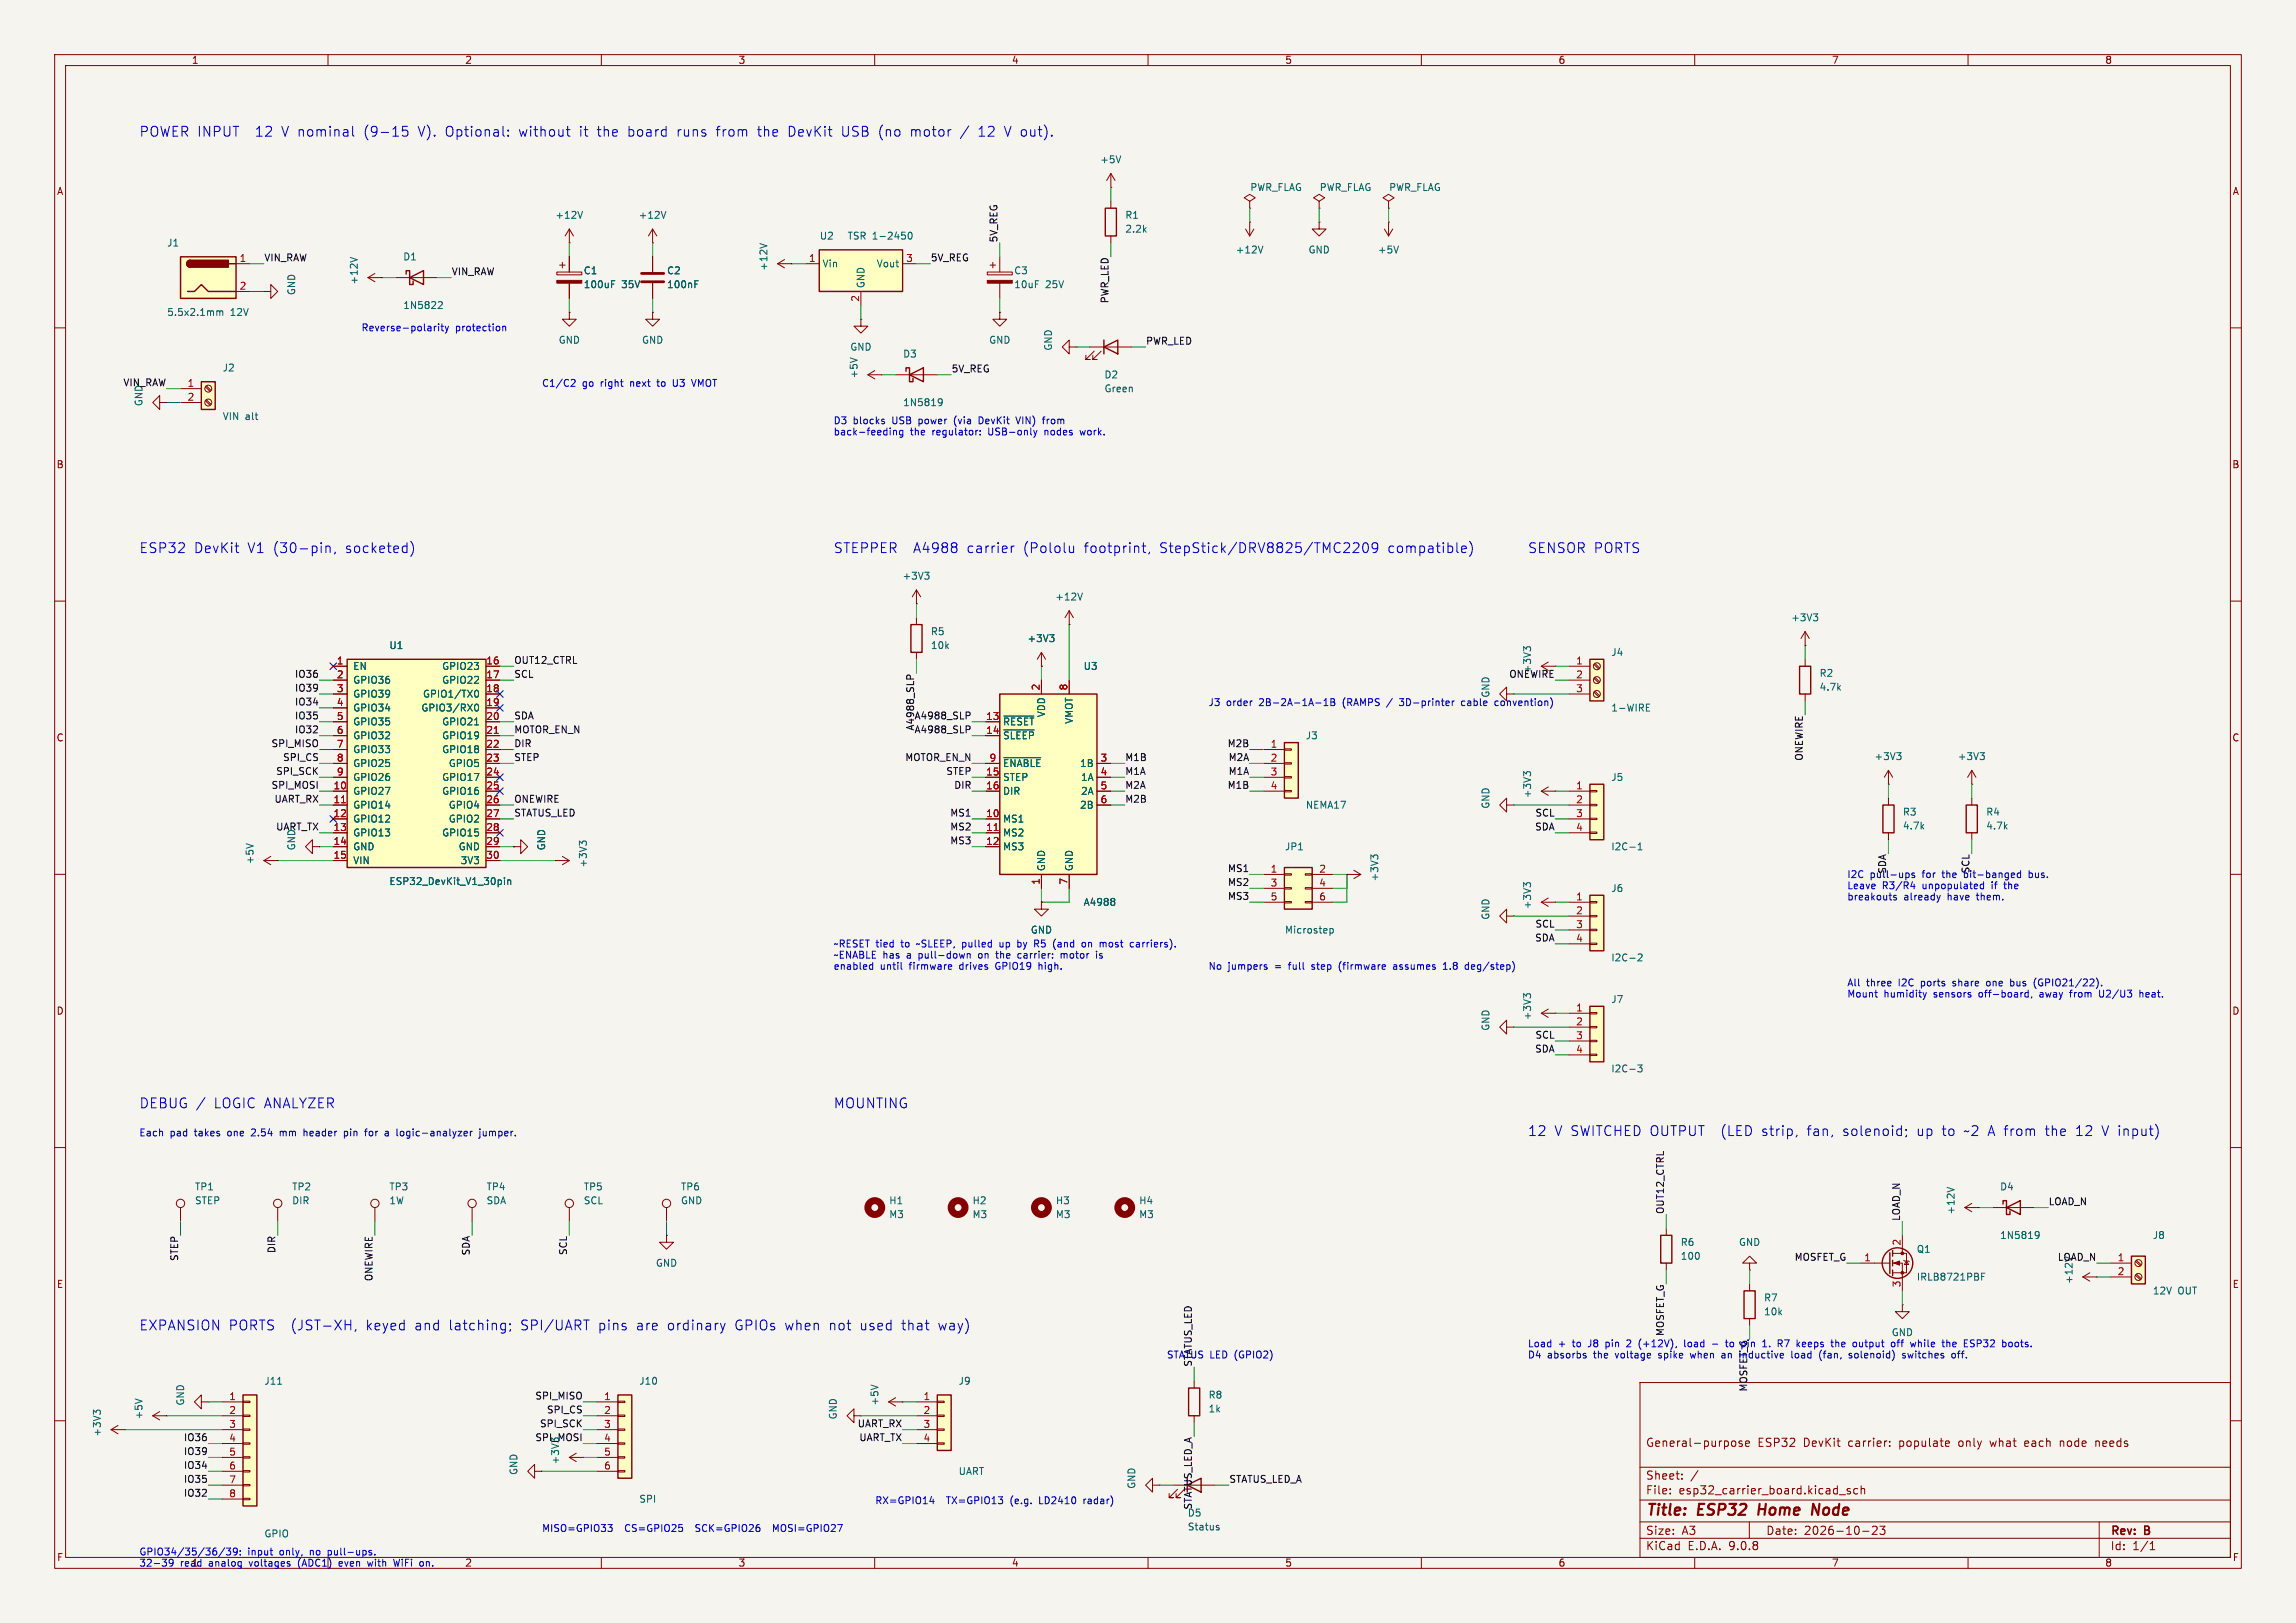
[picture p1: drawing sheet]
<svg xmlns="http://www.w3.org/2000/svg" width="420mm" height="297mm" viewBox="0 0 420 297" stroke-linecap="round" stroke-linejoin="round" font-family="sans-serif">
<defs><g id="words">
<g font-size="2.8" fill="#840000">
<text x="301" y="277.9">Title:</text>
<text x="310.6" y="277.9">ESP32</text>
<text x="322.5" y="277.9">Home</text>
<text x="333.1" y="277.9">Node</text>
</g>
<g font-size="2.5" fill="#0000c2">
<text x="25.4" y="25.2">POWER INPUT</text>
<text x="46.8" y="25.2">12</text>
<text x="51.7" y="25.2">V nominal</text>
<text x="66.9" y="25.2">(9-15</text>
<text x="76.9" y="25.2">V).</text>
<text x="82" y="25.2">Optional:</text>
<text x="95.5" y="25.2">without</text>
<text x="106.7" y="25.2">it</text>
<text x="110" y="25.2">the</text>
<text x="115.7" y="25.2">board</text>
<text x="124.8" y="25.2">runs</text>
<text x="132.1" y="25.2">from</text>
<text x="139.7" y="25.2">the</text>
<text x="145.4" y="25.2">DevKit</text>
<text x="155.3" y="25.2">USB (no</text>
<text x="168.1" y="25.2">motor</text>
<text x="180.7" y="25.2">12</text>
<text x="185.6" y="25.2">V out).</text>
<text x="25.4" y="101.4">ESP32</text>
<text x="35.4" y="101.4">DevKit</text>
<text x="45.3" y="101.4">V1 (30-pin,</text>
<text x="63.3" y="101.4">socketed)</text>
<text x="152.4" y="101.4">STEPPER</text>
<text x="167.1" y="101.4">A4988</text>
<text x="176.9" y="101.4">carrier</text>
<text x="187.3" y="101.4">(Pololu</text>
<text x="198.6" y="101.4">footprint,</text>
<text x="212.5" y="101.4">StepStick/DRV8825/TMC2209</text>
<text x="254.3" y="101.4">compatible)</text>
<text x="279.4" y="101.4">SENSOR PORTS</text>
<text x="25.4" y="202.9">DEBUG /</text>
<text x="39.1" y="202.9">LOGIC ANALYZER</text>
<text x="152.4" y="202.9">MOUNTING</text>
<text x="279.4" y="208">12</text>
<text x="284.3" y="208">V SWITCHED OUTPUT</text>
<text x="315" y="208">(LED</text>
<text x="322.6" y="208">strip,</text>
<text x="331" y="208">fan,</text>
<text x="337.6" y="208">solenoid;</text>
<text x="351.2" y="208">up</text>
<text x="356" y="208">to</text>
<text x="360.1" y="208">~2 A from</text>
<text x="375.2" y="208">the</text>
<text x="380.9" y="208">12</text>
<text x="385.8" y="208">V input)</text>
<text x="25.4" y="243.6">EXPANSION PORTS</text>
<text x="53.3" y="243.6">(JST-XH,</text>
<text x="67.1" y="243.6">keyed</text>
<text x="76.1" y="243.6">and</text>
<text x="82.5" y="243.6">latching;</text>
<text x="95.7" y="243.6">SPI/UART</text>
<text x="110" y="243.6">pins</text>
<text x="117" y="243.6">are</text>
<text x="122.8" y="243.6">ordinary</text>
<text x="135.2" y="243.6">GPIOs when</text>
<text x="152.7" y="243.6">not</text>
<text x="158.4" y="243.6">used</text>
<text x="166.1" y="243.6">that</text>
<text x="172.9" y="243.6">way)</text>
</g>
<g font-size="2.1" fill="#840000">
<text x="301" y="265">General-purpose</text>
<text x="321.5" y="265">ESP32</text>
<text x="329.9" y="265">DevKit</text>
<text x="338.2" y="265">carrier:</text>
<text x="347.7" y="265">populate</text>
<text x="358.7" y="265">only</text>
<text x="364.6" y="265">what</text>
<text x="371.1" y="265">each</text>
<text x="377.7" y="265">node</text>
<text x="384.3" y="265">needs</text>
<text x="301" y="273.7">File:</text>
<text x="301" y="271">Sheet:</text>
<text x="307.1" y="273.7">esp32_carrier_board.kicad_sch</text>
<text x="301" y="281.1">Size:</text>
<text x="307.6" y="281.1">A3</text>
<text x="323" y="281.1">Date:</text>
<text x="330" y="281.1">2026-10-23</text>
<text x="386" y="281.3">Rev:</text>
<text x="392.4" y="281.3">B</text>
<text x="301" y="283.9">KiCad</text>
<text x="308.7" y="283.9">E.D.A.</text>
<text x="316.3" y="283.9">9.0.8</text>
<text x="386" y="283.9">Id:</text>
<text x="390.1" y="283.9">1/1</text>
</g>
<g font-size="1.8" fill="#840000">
<text x="35" y="11.9">1</text>
<text x="85" y="11.9">2</text>
<text x="135" y="11.9">3</text>
<text x="185" y="11.9">4</text>
<text x="235" y="11.9">5</text>
<text x="285" y="11.9">6</text>
<text x="335" y="11.9">7</text>
<text x="385" y="11.9">8</text>
<text x="10.3" y="35.9">A</text>
<text x="408.3" y="35.9">A</text>
<text x="10.3" y="85.9">B</text>
<text x="408.2" y="85.9">B</text>
<text x="10.3" y="135.9">C</text>
<text x="408.2" y="135.9">C</text>
<text x="10.3" y="185.9">D</text>
<text x="408.2" y="185.9">D</text>
<text x="10.3" y="235.9">E</text>
<text x="408.3" y="235.9">E</text>
<text x="10.3" y="285.9">F</text>
<text x="85" y="286.9">2</text>
<text x="135" y="286.9">3</text>
<text x="185" y="286.9">4</text>
<text x="235" y="286.9">5</text>
<text x="285" y="286.9">6</text>
<text x="335" y="286.9">7</text>
<text x="385" y="286.9">8</text>
<text x="408.3" y="285.9">F</text>
</g>
<g font-size="1.8" fill="#006464">
<text x="201.2" y="30.1">+5V</text>
<text x="228.6" y="35.2">PWR_FLAG</text>
<text x="241.3" y="35.2">PWR_FLAG</text>
<text x="254" y="35.2">PWR_FLAG</text>
<text x="101.5" y="40.2">+12V</text>
<text x="116.7" y="40.2">+12V</text>
<text x="205.7" y="40.2">R1</text>
<text x="30.5" y="45.3">J1</text>
<text x="73.7" y="47.9">D1</text>
<text x="149.9" y="44">U2</text>
<text x="154.9" y="44">TSR 1-2450</text>
<text x="205.7" y="42.8">2.2k</text>
<text x="226" y="46.6">+12V</text>
<text x="239.3" y="46.6">GND</text>
<text x="252" y="46.6">+5V</text>
<text x="65.6" y="52.2" transform="rotate(-90 65.6 52.2)">+12V</text>
<text x="106.7" y="50.4">C1</text>
<text x="106.7" y="52.9">100uF</text>
<text x="113.7" y="52.9">35V</text>
<text x="121.9" y="50.4">C2</text>
<text x="121.9" y="52.9">100nF</text>
<text x="140.6" y="49.6" transform="rotate(-90 140.6 49.6)">+12V</text>
<text x="150.4" y="49.1">Vin</text>
<text x="158.3" y="52.8" transform="rotate(-90 158.3 52.8)">GND</text>
<text x="160.3" y="49.1">Vout</text>
<text x="185.4" y="50.4">C3</text>
<text x="185.4" y="52.9">10uF</text>
<text x="191.3" y="52.9">25V</text>
<text x="30.5" y="58">5.5x2.1mm</text>
<text x="42.1" y="58">12V</text>
<text x="54.2" y="54.1" transform="rotate(-90 54.2 54.1)">GND</text>
<text x="73.7" y="56.7">1N5822</text>
<text x="102.1" y="63.1">GND</text>
<text x="117.3" y="63.1">GND</text>
<text x="155.4" y="64.4">GND</text>
<text x="165.1" y="65.6">D3</text>
<text x="180.8" y="63.1">GND</text>
<text x="192.6" y="64.3" transform="rotate(-90 192.6 64.3)">GND</text>
<text x="40.6" y="68.2">J2</text>
<text x="157.1" y="69.3" transform="rotate(-90 157.1 69.3)">+5V</text>
<text x="201.9" y="69.4">D2</text>
<text x="201.9" y="72">Green</text>
<text x="40.6" y="77.1">VIN</text>
<text x="44.8" y="77.1">alt</text>
<text x="165.1" y="74.5">1N5819</text>
<text x="165" y="106.3">+3V3</text>
<text x="192.9" y="110.1">+12V</text>
<text x="327.6" y="113.9">+3V3</text>
<text x="71.1" y="119">U1</text>
<text x="170.2" y="116.4">R5</text>
<text x="170.2" y="119">10k</text>
<text x="187.9" y="117.7">+3V3</text>
<text x="64.5" y="122.8">EN</text>
<text x="64.5" y="125.3">GPIO36</text>
<text x="80.8" y="122.8">GPIO23</text>
<text x="80.8" y="125.3">GPIO22</text>
<text x="198.1" y="122.8">U3</text>
<text x="294.6" y="120.2">J4</text>
<text x="332.7" y="124.1">R2</text>
<text x="64.5" y="127.9">GPIO39</text>
<text x="64.5" y="130.4">GPIO34</text>
<text x="77" y="130.4">GPIO3/RX0</text>
<text x="77.3" y="127.9">GPIO1/TX0</text>
<text x="191.4" y="131.3" transform="rotate(-90 191.4 131.3)">VDD</text>
<text x="294.6" y="130.4">1-WIRE</text>
<text x="332.7" y="126.6">4.7k</text>
<text x="64.5" y="132.9">GPIO35</text>
<text x="64.5" y="135.5">GPIO32</text>
<text x="80.8" y="132.9">GPIO21</text>
<text x="80.8" y="135.5">GPIO19</text>
<text x="183.4" y="132.9">~{RESET}</text>
<text x="183.4" y="135.5">~{SLEEP}</text>
<text x="196.4" y="132.5" transform="rotate(-90 196.4 132.5)">VMOT</text>
<text x="238.8" y="135.5">J3</text>
<text x="64.5" y="138">GPIO33</text>
<text x="64.5" y="140.6">GPIO25</text>
<text x="64.5" y="143.1">GPIO26</text>
<text x="80.8" y="138">GPIO18</text>
<text x="80.8" y="143.1">GPIO17</text>
<text x="82" y="140.6">GPIO5</text>
<text x="183.4" y="140.6">~{ENABLE}</text>
<text x="183.4" y="143.1">STEP</text>
<text x="197.5" y="140.6">1B</text>
<text x="197.7" y="143.1">1A</text>
<text x="294.6" y="143.1">J5</text>
<text x="342.8" y="139.3">+3V3</text>
<text x="358" y="139.3">+3V3</text>
<text x="64.5" y="145.6">GPIO27</text>
<text x="64.5" y="148.2">GPIO14</text>
<text x="80.8" y="145.6">GPIO16</text>
<text x="82" y="148.2">GPIO4</text>
<text x="183.4" y="145.6">DIR</text>
<text x="197.5" y="148.2">2B</text>
<text x="197.7" y="145.6">2A</text>
<text x="238.8" y="148.2">NEMA17</text>
<text x="272.6" y="148.1" transform="rotate(-90 272.6 148.1)">GND</text>
<text x="280.3" y="146.2" transform="rotate(-90 280.3 146.2)">+3V3</text>
<text x="348" y="149.5">R3</text>
<text x="363.2" y="149.5">R4</text>
<text x="64.5" y="150.7">GPIO12</text>
<text x="64.5" y="153.3">GPIO13</text>
<text x="64.5" y="155.8">GND</text>
<text x="80.8" y="153.3">GPIO15</text>
<text x="82" y="150.7">GPIO2</text>
<text x="83.8" y="155.8">GND</text>
<text x="99.9" y="155.7" transform="rotate(-90 99.9 155.7)">GND</text>
<text x="183.4" y="150.7">MS1</text>
<text x="183.4" y="153.3">MS2</text>
<text x="183.4" y="155.8">MS3</text>
<text x="235" y="155.8">JP1</text>
<text x="294.6" y="155.8">I2C-1</text>
<text x="348" y="152">4.7k</text>
<text x="363.2" y="152">4.7k</text>
<text x="46.6" y="158.2" transform="rotate(-90 46.6 158.2)">+5V</text>
<text x="64.5" y="158.3">VIN</text>
<text x="84.2" y="158.3">3V3</text>
<text x="107.5" y="158.9" transform="rotate(-90 107.5 158.9)">+3V3</text>
<text x="191.4" y="159.5" transform="rotate(-90 191.4 159.5)">GND</text>
<text x="196.4" y="159.5" transform="rotate(-90 196.4 159.5)">GND</text>
<text x="252.3" y="161.4" transform="rotate(-90 252.3 161.4)">+3V3</text>
<text x="71.1" y="162.2">ESP32_DevKit_V1_30pin</text>
<text x="198.1" y="166">A4988</text>
<text x="280.3" y="166.5" transform="rotate(-90 280.3 166.5)">+3V3</text>
<text x="294.6" y="163.4">J6</text>
<text x="188.5" y="171">GND</text>
<text x="235" y="171">Microstep</text>
<text x="272.6" y="168.4" transform="rotate(-90 272.6 168.4)">GND</text>
<text x="294.6" y="176.1">I2C-2</text>
<text x="294.6" y="183.7">J7</text>
<text x="272.6" y="188.7" transform="rotate(-90 272.6 188.7)">GND</text>
<text x="280.3" y="186.8" transform="rotate(-90 280.3 186.8)">+3V3</text>
<text x="294.6" y="196.4">I2C-3</text>
<text x="35.6" y="218">TP1</text>
<text x="35.6" y="220.6">STEP</text>
<text x="53.3" y="218">TP2</text>
<text x="53.3" y="220.6">DIR</text>
<text x="71.1" y="218">TP3</text>
<text x="71.1" y="220.6">1W</text>
<text x="88.9" y="218">TP4</text>
<text x="88.9" y="220.6">SDA</text>
<text x="106.7" y="218">TP5</text>
<text x="106.7" y="220.6">SCL</text>
<text x="124.5" y="218">TP6</text>
<text x="124.5" y="220.6">GND</text>
<text x="162.6" y="220.6">H1</text>
<text x="177.8" y="220.6">H2</text>
<text x="193" y="220.6">H3</text>
<text x="208.3" y="220.6">H4</text>
<text x="365.8" y="218">D4</text>
<text x="162.6" y="223.1">M3</text>
<text x="177.8" y="223.1">M3</text>
<text x="193" y="223.1">M3</text>
<text x="208.3" y="223.1">M3</text>
<text x="357.7" y="222.4" transform="rotate(-90 357.7 222.4)">+12V</text>
<text x="365.8" y="226.9">1N5819</text>
<text x="393.7" y="226.9">J8</text>
<text x="119.9" y="232">GND</text>
<text x="307.3" y="228.2">R6</text>
<text x="307.3" y="230.7">100</text>
<text x="318" y="228.2">GND</text>
<text x="350.5" y="229.5">Q1</text>
<text x="322.6" y="238.4">R7</text>
<text x="350.5" y="234.5">IRLB8721PBF</text>
<text x="393.7" y="237.1">12V</text>
<text x="398.4" y="237.1">OUT</text>
<text x="322.6" y="240.9">10k</text>
<text x="33.9" y="257.3" transform="rotate(-90 33.9 257.3)">GND</text>
<text x="48.3" y="253.6">J11</text>
<text x="116.8" y="253.6">J10</text>
<text x="160.9" y="257.3" transform="rotate(-90 160.9 257.3)">+5V</text>
<text x="175.3" y="253.6">J9</text>
<text x="221" y="256.1">R8</text>
<text x="18.6" y="263" transform="rotate(-90 18.6 263)">+3V3</text>
<text x="26.3" y="259.8" transform="rotate(-90 26.3 259.8)">+5V</text>
<text x="153.3" y="259.8" transform="rotate(-90 153.3 259.8)">GND</text>
<text x="221" y="258.7">1k</text>
<text x="94.8" y="270" transform="rotate(-90 94.8 270)">GND</text>
<text x="116.8" y="275.2">SPI</text>
<text x="175.3" y="270.1">UART</text>
<text x="207.9" y="272.5" transform="rotate(-90 207.9 272.5)">GND</text>
<text x="48.3" y="281.5">GPIO</text>
<text x="217.2" y="280.3">Status</text>
</g>
<g font-size="1.8" fill="#0f0f0f">
<text x="48.3" y="47.9">VIN_RAW</text>
<text x="170.2" y="47.9">5V_REG</text>
<text x="182.5" y="44.4" transform="rotate(-90 182.5 44.4)">5V_REG</text>
<text x="82.5" y="50.5">VIN_RAW</text>
<text x="202.9" y="55.6" transform="rotate(-90 202.9 55.6)">PWR_LED</text>
<text x="209.5" y="63.2">PWR_LED</text>
<text x="22.5" y="70.8">VIN_RAW</text>
<text x="174" y="68.2">5V_REG</text>
<text x="26.3" y="74.4" transform="rotate(-90 26.3 74.4)">GND</text>
<text x="53.9" y="124.1">IO36</text>
<text x="94" y="121.6">OUT12_CTRL</text>
<text x="94" y="124.1">SCL</text>
<text x="276" y="124.1">ONEWIRE</text>
<text x="280.3" y="123.3" transform="rotate(-90 280.3 123.3)">+3V3</text>
<text x="53.9" y="131.7">IO35</text>
<text x="53.9" y="129.2">IO34</text>
<text x="53.9" y="126.7">IO39</text>
<text x="94" y="131.7">SDA</text>
<text x="167.2" y="131.7">A4988_SLP</text>
<text x="49.6" y="136.8">SPI_MISO</text>
<text x="53.9" y="134.3">IO32</text>
<text x="94" y="134.3">MOTOR_EN_N</text>
<text x="94" y="136.8">DIR</text>
<text x="167.2" y="134.3">A4988_SLP</text>
<text x="167.3" y="133.8" transform="rotate(-90 167.3 133.8)">A4988_SLP</text>
<text x="224.5" y="136.8">M2B</text>
<text x="50.4" y="141.9">SPI_SCK</text>
<text x="51.7" y="139.4">SPI_CS</text>
<text x="94" y="139.4">STEP</text>
<text x="165.5" y="139.4">MOTOR_EN_N</text>
<text x="173" y="141.9">STEP</text>
<text x="205.7" y="141.9">M1A</text>
<text x="205.7" y="139.4">M1B</text>
<text x="224.6" y="139.4">M2A</text>
<text x="224.6" y="141.9">M1A</text>
<text x="329.9" y="139.3" transform="rotate(-90 329.9 139.3)">ONEWIRE</text>
<text x="49.6" y="144.4">SPI_MOSI</text>
<text x="50.1" y="147">UART_RX</text>
<text x="94" y="147">ONEWIRE</text>
<text x="94" y="149.5">STATUS_LED</text>
<text x="173.7" y="149.5">MS1</text>
<text x="174.5" y="144.4">DIR</text>
<text x="205.7" y="144.4">M2A</text>
<text x="205.7" y="147">M2B</text>
<text x="224.5" y="144.4">M1B</text>
<text x="280.8" y="149.5">SCL</text>
<text x="50.4" y="152.1">UART_TX</text>
<text x="54.2" y="155.7" transform="rotate(-90 54.2 155.7)">GND</text>
<text x="173.7" y="154.6">MS3</text>
<text x="173.7" y="152.1">MS2</text>
<text x="280.7" y="152.1">SDA</text>
<text x="224.5" y="159.7">MS1</text>
<text x="224.5" y="164.8">MS3</text>
<text x="224.5" y="162.2">MS2</text>
<text x="280.7" y="172.4">SDA</text>
<text x="280.8" y="169.8">SCL</text>
<text x="280.8" y="190.2">SCL</text>
<text x="280.7" y="192.7">SDA</text>
<text x="374.6" y="220.6">LOAD_N</text>
<text x="304.5" y="222.2" transform="rotate(-90 304.5 222.2)">OUT12_CTRL</text>
<text x="347.6" y="223.5" transform="rotate(-90 347.6 223.5)">LOAD_N</text>
<text x="32.7" y="230.9" transform="rotate(-90 32.7 230.9)">STEP</text>
<text x="50.5" y="229.4" transform="rotate(-90 50.5 229.4)">DIR</text>
<text x="86" y="229.8" transform="rotate(-90 86 229.8)">SDA</text>
<text x="103.8" y="229.8" transform="rotate(-90 103.8 229.8)">SCL</text>
<text x="328.2" y="230.8">MOSFET_G</text>
<text x="376.3" y="230.8">LOAD_N</text>
<text x="68.2" y="234.5" transform="rotate(-90 68.2 234.5)">ONEWIRE</text>
<text x="379.3" y="235.1" transform="rotate(-90 379.3 235.1)">+12V</text>
<text x="304.5" y="244.6" transform="rotate(-90 304.5 244.6)">MOSFET_G</text>
<text x="97.8" y="256.2">SPI_MISO</text>
<text x="33.5" y="263.8">IO36</text>
<text x="97.8" y="263.8">SPI_MOSI</text>
<text x="98.7" y="261.3">SPI_SCK</text>
<text x="99.9" y="258.7">SPI_CS</text>
<text x="156.8" y="261.3">UART_RX</text>
<text x="157.1" y="263.8">UART_TX</text>
<text x="33.5" y="266.4">IO39</text>
<text x="33.5" y="268.9">IO34</text>
<text x="102.5" y="268.1" transform="rotate(-90 102.5 268.1)">+3V3</text>
<text x="33.5" y="271.4">IO35</text>
<text x="33.5" y="274">IO32</text>
<text x="224.8" y="271.4">STATUS_LED_A</text>
<text x="217.2" y="277.7">D5</text>
<text x="218.1" y="276.3" transform="rotate(-90 218.1 276.3)">STATUS_LED_A</text>
</g>
<g font-size="1.8" fill="#a90000">
<text x="43.7" y="48">1</text>
<text x="43.7" y="53.1">2</text>
<text x="147.9" y="48">1</text>
<text x="165.7" y="48">3</text>
<text x="157.2" y="55.3" transform="rotate(-90 157.2 55.3)">2</text>
<text x="34.2" y="70.9">1</text>
<text x="34.2" y="73.4">2</text>
<text x="61.5" y="121.7">1</text>
<text x="61.5" y="124.2">2</text>
<text x="88.9" y="121.7">16</text>
<text x="88.9" y="124.2">17</text>
<text x="288.2" y="121.7">1</text>
<text x="288.2" y="124.2">2</text>
<text x="61.5" y="126.7">3</text>
<text x="61.5" y="129.3">4</text>
<text x="61.5" y="131.8">5</text>
<text x="88.9" y="126.7">18</text>
<text x="88.9" y="129.3">19</text>
<text x="88.9" y="131.8">20</text>
<text x="180.3" y="131.8">13</text>
<text x="190.2" y="126.4" transform="rotate(-90 190.2 126.4)">2</text>
<text x="195.3" y="126.4" transform="rotate(-90 195.3 126.4)">8</text>
<text x="288.2" y="126.7">3</text>
<text x="61.5" y="134.4">6</text>
<text x="61.5" y="136.9">7</text>
<text x="88.9" y="134.4">21</text>
<text x="88.9" y="136.9">22</text>
<text x="180.3" y="134.4">14</text>
<text x="232.3" y="136.9">1</text>
<text x="61.5" y="139.4">8</text>
<text x="61.5" y="142">9</text>
<text x="88.9" y="139.4">23</text>
<text x="88.9" y="142">24</text>
<text x="180.3" y="142">15</text>
<text x="180.9" y="139.4">9</text>
<text x="201.2" y="139.4">3</text>
<text x="201.2" y="142">4</text>
<text x="232.3" y="139.4">2</text>
<text x="232.3" y="142">3</text>
<text x="60.9" y="144.5">10</text>
<text x="60.9" y="147.1">11</text>
<text x="60.9" y="149.6">12</text>
<text x="88.9" y="144.5">25</text>
<text x="88.9" y="147.1">26</text>
<text x="88.9" y="149.6">27</text>
<text x="180.3" y="144.5">16</text>
<text x="180.3" y="149.6">10</text>
<text x="201.2" y="144.5">5</text>
<text x="201.2" y="147.1">6</text>
<text x="232.3" y="144.5">4</text>
<text x="288.2" y="144.5">1</text>
<text x="288.2" y="147.1">2</text>
<text x="288.2" y="149.6">3</text>
<text x="60.9" y="152.1">13</text>
<text x="60.9" y="154.7">14</text>
<text x="88.9" y="152.1">28</text>
<text x="88.9" y="154.7">29</text>
<text x="180.3" y="152.1">11</text>
<text x="180.3" y="154.7">12</text>
<text x="288.2" y="152.1">4</text>
<text x="60.9" y="157.2">15</text>
<text x="88.9" y="157.2">30</text>
<text x="190.2" y="162" transform="rotate(-90 190.2 162)">1</text>
<text x="195.3" y="162" transform="rotate(-90 195.3 162)">7</text>
<text x="232.3" y="159.8">1</text>
<text x="241.2" y="159.8">2</text>
<text x="232.3" y="162.3">3</text>
<text x="232.3" y="164.8">5</text>
<text x="241.2" y="162.3">4</text>
<text x="241.2" y="164.8">6</text>
<text x="288.2" y="164.8">1</text>
<text x="288.2" y="167.4">2</text>
<text x="288.2" y="169.9">3</text>
<text x="288.2" y="172.5">4</text>
<text x="288.2" y="185.2">1</text>
<text x="288.2" y="187.7">2</text>
<text x="288.2" y="190.2">3</text>
<text x="288.2" y="192.8">4</text>
<text x="340.9" y="230.9">1</text>
<text x="347.7" y="228" transform="rotate(-90 347.7 228)">2</text>
<text x="387.3" y="230.9">1</text>
<text x="387.3" y="233.4">2</text>
<text x="347.7" y="235.7" transform="rotate(-90 347.7 235.7)">3</text>
<text x="41.8" y="256.3">1</text>
<text x="110.4" y="256.3">1</text>
<text x="168.8" y="256.3">1</text>
<text x="41.8" y="258.8">2</text>
<text x="41.8" y="261.4">3</text>
<text x="41.8" y="263.9">4</text>
<text x="110.4" y="258.8">2</text>
<text x="110.4" y="261.4">3</text>
<text x="110.4" y="263.9">4</text>
<text x="168.8" y="258.8">2</text>
<text x="168.8" y="261.4">3</text>
<text x="168.8" y="263.9">4</text>
<text x="41.8" y="266.4">5</text>
<text x="41.8" y="269">6</text>
<text x="110.4" y="266.4">5</text>
<text x="110.4" y="269">6</text>
<text x="41.8" y="271.5">7</text>
<text x="41.8" y="274.1">8</text>
</g>
<g font-size="1.8" fill="#0000c2">
<text x="66" y="60.7">Reverse-polarity</text>
<text x="83.3" y="60.7">protection</text>
<text x="99.1" y="70.9">C1/C2</text>
<text x="106.5" y="70.9">go</text>
<text x="110" y="70.9">right</text>
<text x="115.6" y="70.9">next</text>
<text x="120.7" y="70.9">to</text>
<text x="123.8" y="70.9">U3</text>
<text x="127.5" y="70.9">VMOT</text>
<text x="152.4" y="77.7">D3</text>
<text x="156.1" y="77.7">blocks</text>
<text x="163.3" y="77.7">USB</text>
<text x="168.3" y="77.7">power</text>
<text x="175" y="77.7">(via</text>
<text x="179.7" y="77.7">DevKit</text>
<text x="186.8" y="77.7">VIN)</text>
<text x="191.9" y="77.7">from</text>
<text x="152.4" y="79.8">back-feeding</text>
<text x="166.5" y="79.8">the</text>
<text x="170.6" y="79.8">regulator:</text>
<text x="181.1" y="79.8">USB-only</text>
<text x="191.6" y="79.8">nodes</text>
<text x="198.3" y="79.8">work.</text>
<text x="221" y="129.3">J3</text>
<text x="224.3" y="129.3">order</text>
<text x="230.5" y="129.3">2B-2A-1A-1B</text>
<text x="245.9" y="129.3">(RAMPS</text>
<text x="254.2" y="129.3">/</text>
<text x="256.7" y="129.3">3D-printer</text>
<text x="268.2" y="129.3">cable</text>
<text x="272.6" y="127.8" transform="rotate(-90 272.6 127.8)">GND</text>
<text x="274.5" y="129.3">convention)</text>
<text x="337.8" y="160.8">I2C</text>
<text x="342.1" y="160.8">pull-ups</text>
<text x="345.1" y="160" transform="rotate(-90 345.1 160)">SDA</text>
<text x="351.8" y="160.8">for</text>
<text x="355.6" y="160.8">the</text>
<text x="359.7" y="160.8">bit-banged</text>
<text x="360.3" y="159.9" transform="rotate(-90 360.3 159.9)">SCL</text>
<text x="371.8" y="160.8">bus.</text>
<text x="337.8" y="162.8">Leave</text>
<text x="337.8" y="164.9">breakouts</text>
<text x="344.3" y="162.8">R3/R4</text>
<text x="348.2" y="164.9">already</text>
<text x="351.8" y="162.8">unpopulated</text>
<text x="356.4" y="164.9">have</text>
<text x="361.9" y="164.9">them.</text>
<text x="364.6" y="162.8">if</text>
<text x="367.1" y="162.8">the</text>
<text x="152.4" y="173.5">~RESET tied</text>
<text x="165" y="173.5">to</text>
<text x="168" y="173.5">~SLEEP,</text>
<text x="176.5" y="173.5">pulled</text>
<text x="183.5" y="173.5">up</text>
<text x="187" y="173.5">by</text>
<text x="190.3" y="173.5">R5</text>
<text x="193.9" y="173.5">(and</text>
<text x="199.4" y="173.5">on</text>
<text x="202.9" y="173.5">most</text>
<text x="208.6" y="173.5">carriers).</text>
<text x="152.4" y="175.5">~ENABLE has</text>
<text x="152.4" y="177.6">enabled</text>
<text x="161" y="177.6">until</text>
<text x="166" y="175.5">a</text>
<text x="166.5" y="177.6">firmware</text>
<text x="168.3" y="175.5">pull-down</text>
<text x="175.8" y="177.6">drives</text>
<text x="179.5" y="175.5">on</text>
<text x="182.6" y="177.6">GPIO19</text>
<text x="182.9" y="175.5">the</text>
<text x="187.1" y="175.5">carrier:</text>
<text x="190.7" y="177.6">high.</text>
<text x="195.1" y="175.5">motor</text>
<text x="201.8" y="175.5">is</text>
<text x="221" y="177.6">No</text>
<text x="224.6" y="177.6">jumpers</text>
<text x="233.3" y="177.6">=</text>
<text x="236" y="177.6">full</text>
<text x="240.4" y="177.6">step</text>
<text x="245.6" y="177.6">(firmware</text>
<text x="255.8" y="177.6">assumes</text>
<text x="265.1" y="177.6">1.8</text>
<text x="269.3" y="177.6">deg/step)</text>
<text x="337.8" y="180.6">All</text>
<text x="337.8" y="182.6">Mount</text>
<text x="341.4" y="180.6">three</text>
<text x="344.6" y="182.6">humidity</text>
<text x="347.4" y="180.6">I2C</text>
<text x="351.7" y="180.6">ports</text>
<text x="353.8" y="182.6">sensors</text>
<text x="357.7" y="180.6">share</text>
<text x="362.3" y="182.6">off-board,</text>
<text x="364.1" y="180.6">one</text>
<text x="368.6" y="180.6">bus</text>
<text x="373.1" y="180.6">(GPIO21/22).</text>
<text x="373.6" y="182.6">away</text>
<text x="379.4" y="182.6">from</text>
<text x="384.9" y="182.6">U2/U3</text>
<text x="392.5" y="182.6">heat.</text>
<text x="25.4" y="208">Each</text>
<text x="31.1" y="208">pad</text>
<text x="35.7" y="208">takes</text>
<text x="41.9" y="208">one</text>
<text x="46.5" y="208">2.54</text>
<text x="51.9" y="208">mm</text>
<text x="56.4" y="208">header</text>
<text x="64" y="208">pin</text>
<text x="68.1" y="208">for</text>
<text x="71.9" y="208">a</text>
<text x="74.2" y="208">logic-analyzer</text>
<text x="89.6" y="208">jumper.</text>
<text x="345.9" y="244.7">GND</text>
<text x="213.4" y="248.7">STATUS LED (GPIO2)</text>
<text x="218.1" y="250.2" transform="rotate(-90 218.1 250.2)">STATUS_LED</text>
<text x="279.4" y="246.6">Load</text>
<text x="279.4" y="248.7">D4</text>
<text x="283.1" y="248.7">absorbs</text>
<text x="285" y="246.6">+</text>
<text x="287.8" y="246.6">to</text>
<text x="290.8" y="246.6">J8</text>
<text x="291.7" y="248.7">the</text>
<text x="294.2" y="246.6">pin</text>
<text x="295.8" y="248.7">voltage</text>
<text x="298.3" y="246.6">2</text>
<text x="300.6" y="246.6">(+12V),</text>
<text x="303.9" y="248.7">spike</text>
<text x="309.2" y="246.6">load</text>
<text x="309.9" y="248.7">when</text>
<text x="315.8" y="248.7">an</text>
<text x="317.2" y="246.6">to</text>
<text x="319.3" y="248.7">inductive</text>
<text x="320.3" y="246.6">pin</text>
<text x="324.3" y="246.6">1.</text>
<text x="327.3" y="246.6">R7</text>
<text x="329" y="248.7">load</text>
<text x="331" y="246.6">keeps</text>
<text x="334.3" y="248.7">(fan,</text>
<text x="337.5" y="246.6">the</text>
<text x="339.9" y="248.7">solenoid)</text>
<text x="341.7" y="246.6">output</text>
<text x="348.9" y="246.6">off</text>
<text x="349.9" y="248.7">switches</text>
<text x="352.6" y="246.6">while</text>
<text x="358.7" y="246.6">the</text>
<text x="359.1" y="248.7">off.</text>
<text x="362.8" y="246.6">ESP32</text>
<text x="370" y="246.6">boots.</text>
<text x="319.7" y="254.7" transform="rotate(-90 319.7 254.7)">MOSFET_G</text>
<text x="160" y="275.3">RX=GPIO14</text>
<text x="173.3" y="275.3">TX=GPIO13</text>
<text x="185.1" y="275.3">(e.g.</text>
<text x="190.6" y="275.3">LD2410</text>
<text x="198.9" y="275.3">radar)</text>
<text x="99.1" y="280.4">MISO=GPIO33</text>
<text x="114.5" y="280.4">CS=GPIO25</text>
<text x="127.8" y="280.4">SCK=GPIO26</text>
<text x="142.3" y="280.4">MOSI=GPIO27</text>
<text x="25.4" y="284.7">GPIO34/35/36/39:</text>
<text x="25.4" y="286.8">32-39</text>
<text x="33" y="286.8">read</text>
<text x="35" y="286.9">1</text>
<text x="38.3" y="286.8">analog</text>
<text x="45.3" y="284.7">input</text>
<text x="45.9" y="286.8">voltages</text>
<text x="51.3" y="284.7">only,</text>
<text x="55" y="286.8">(ADC1)</text>
<text x="57" y="284.7">no</text>
<text x="60.4" y="284.7">pull-ups.</text>
<text x="62.7" y="286.8">even</text>
<text x="68.2" y="286.8">with</text>
<text x="73.1" y="286.8">WiFi</text>
<text x="78.1" y="286.8">on.</text>
</g>
</g></defs>
<path d="M0 0h420v297h-420z" fill="#f5f4ef" stroke="#f5f4ef" stroke-width=".18"/>
<g fill="none" stroke="#840000" stroke-width=".18">
<path d="M10 10h400v277h-400zM12 12h396v273h-396zM60 10v2M110 10v2M160 10v2M210 10v2M260 10v2M310 10v2M360 10v2M10 60h2M408 60h2M10 110h2"/>
<path d="M408 110h2M10 160h2M57.1 154.9v-1.2l-1.2 1.2 1.2 1.3v-1.3h1.3M58.4 154.9h.1M408 160h2M10 210h2M408 210h2M320 234.9v1.3M300 253h108v32h-108zM320 241.3v1.3M10 260h2M97.8 269.2v-1.2l-1.3 1.2 1.3 1.3v-1.3h1.3"/>
<path d="M99.1 269.2h.1M300 278.5h108M300 274.5h108M300 268.5h108M305.5 273.2v.2M305.5 272.5v.1M307.7 270.5v.2M307.7 269.8v.1M310.6 269.1l-1.3 1.9M317.2 263.7l.3 .3v.4l-.3 .3M318.7 263.8l-.4-.1-.2 .2 .1 .2 .5 .2v.3h-.6M319.3 264.2l.7-.2-.1-.2-.4-.1-.2 .2 .1 .7h.5"/>
<path d="M320 278.5v3M336.4 273.5h1.2M338.4 272.5l-.3-.1-.2 .2v.2l.5 .2v.3h-.5M339.8 272.5l-.4-.1-.3 .3v.4l.1 .2h.6M340.4 272.5l.3-.1 .3 .1 .1 .9M340.4 271.9v1.5M342.5 279.4l.6-.1 .2 .1 .1 .3-1 1.1h1M343.9 279.3h.9l-.5 .6 .4 .1v.6l-.2 .2h-.4l-.2-.2M345.7 264.5v.2M345.7 263.8v.1M356.1 263.7l.4 .1 .1 .2-.7 .2M356.5 264.6l-.4 .1"/>
<path d="M370.4 263.8v.8M371.1 264l-.7 .2M376.9 263.7v1M377.1 263.7l-.2 .1M383.4 263.7v1M383.8 263.7l-.4 .1M384 278.5v6.5M408 260h2M110 285v2M160 285v2M210 285v2M260 285v2"/>
<path d="M300 281.5h108M310 285v2M340.7 280.2h1.2M360 285v2M393.3 283.6h.9M393.3 282.5l.4-.4v1.5"/>
</g>
<path d="M321.9 275.2l-.3 2M331.4 277.2l.3-2 .9 2" fill="none" stroke="#840000" stroke-width=".4"/>
<path d="M319 236.2h2.1v5.1h-2.1z" fill="none" stroke="#840000" stroke-width=".25"/>
<path d="M389.9 229.9h2.5v5h-2.5z" fill="#ffffc2"/>
<path d="M303.8 226.1h2v5h-2zM389.9 229.9h2.5v5h-2.5z" fill="none" stroke="#840000" stroke-width=".25"/>
<g fill="none" stroke="#840000" stroke-width=".18">
<path d="M304.8 224.8v1.3M304.8 231.1v1.3M381 233.7h2.5M381 233.7l1.3 .7M382.3 232.9l-1.3 .8M383.5 233.7h.1M386.1 231.1h3.8M386.1 233.7h3.8M390.6 230.8l.9 .8M390.6 233.3l.9 .9M390.8 230.6l.9 .9M390.8 233.2l.9 .8"/>
<circle cx="391.2" cy="231.1" r=".63"/>
<circle cx="391.2" cy="233.7" r=".63"/>
</g>
<path d="M290.8 184.2h2.6v10.1h-2.6z" fill="#ffffc2"/>
<path d="M290.8 184.2h2.6v10.1h-2.6z" fill="none" stroke="#840000" stroke-width=".25"/>
<path d="M287 185.4h3.8M287 188h3.8M287 190.5h3.8M287 193h3.8M290.8 185.3h1.3v.2h-1.3zM290.8 187.8h1.3v.3h-1.3zM290.8 190.4h1.3v.2h-1.3zM290.8 192.9h1.3v.3h-1.3z" fill="none" stroke="#840000" stroke-width=".18"/>
<path d="M299.6 194.9h.8l-.4 .5 .3 .1v.5l-.2 .2-.5-.2" fill="none" stroke="#006464" stroke-width=".18"/>
<path d="M290.8 163.8h2.6v10.2h-2.6z" fill="#ffffc2"/>
<g fill="none" stroke="#840000" stroke-width=".25">
<path d="M165.7 67.9v-.6h.7v2.6h.6v-.7M166.4 68.6l2.5-1.3v2.6zM201.9 63.5l2.6-1.3v2.6zM201.9 62.2v2.6M344.4 147.3h2.1v5.1h-2.1zM359.7 147.3h2v5.1h-2zM290.8 163.8h2.6v10.2h-2.6zM345.7 229.2v3.8M346.2 228.9v1M346.2 230.6v1M346.2 232.4v1M366.4 220.3v-.6h.6v2.5h.7v-.6"/>
<path d="M367 221l2.6-1.3v2.5z"/>
<circle cx="347.1" cy="231.1" r="2.79"/>
</g>
<g fill="none" stroke="#840000" stroke-width=".18">
<path d="M241.3 36.8l1-.6-1-.6-1 .6 1 .6v1.3M241.3 38.1h.1M254 36.8l1-.6-1-.6-1 .6 1 .6v1.3M254 38.1h.1M157.5 58.4v1.3h1.2l-1.2 1.3-1.3-1.3h1.3M157.5 58.4h.1M180.6 49.8h4.6v.5h-4.6zM181.1 48.5h1M181.6 48v1M182.9 57.2v1.2h1.2l-1.2 1.3-1.3-1.3h1.3M182.9 57.2h.1M182.9 47v2.8"/>
<path d="M182.9 51.8v2.8M241.3 40.6v1.3h1.3l-1.3 1.3-1.3-1.3h1.3M241.3 40.6h.1M253.2 41.9l.8 1.3M254 40.6h.1M254 40.6v2.6M254.8 41.9l-.8 1.3M158.7 68.6l1.3 .7M158.7 68.6h2.6M160 67.8l-1.3 .8M161.3 68.6h.1M163.8 68.6h7.6"/>
<path d="M195.6 63.5v-1.3l-1.3 1.3 1.3 1.3v-1.3h1.2M196.8 63.5h.1M199.4 63.5h7.6M200.2 64.3l-1.6 1.5h.8h-.8v-.8M201.4 64.3l-1.5 1.5h.8h-.8v-.8M345.4 143.5h.1M345.4 141l-.7 1.2M345.4 141l.8 1.2M345.4 141v2.5M345.4 146.1v1.2M345.4 152.4v1.3M360.7 143.5h.1"/>
<path d="M360.7 141l-.8 1.2M360.7 141l.7 1.2M360.7 141v2.5M360.7 146.1v1.2M360.7 152.4v1.3M287 165.1h3.8M287 167.6h3.8M287 170.2h3.8M287 172.7h3.8M290.8 165h1.3v.2h-1.3zM290.8 167.5h1.3v.3h-1.3zM290.8 170.1h1.3v.2h-1.3z"/>
<path d="M290.8 172.6h1.3v.2h-1.3zM340.4 231.1h5.3M346.2 229.4h2.5v3.5h-2.5M346.2 231.1h1.8v5.1M348 238.8v1.2h1.2l-1.2 1.3-1.3-1.3h1.3M348 238.8h.1M348 226.1v3.3M348.2 230.6l.2 .2h.7l.1 .1M348.7 230.8l.4 .6h-.7zM359.4 221l1.3 .7M359.4 221h2.5M360.7 220.2l-1.3 .8"/>
<path d="M361.9 221h.1M364.5 221h7.6"/>
</g>
<g fill="none" stroke="#006464" stroke-width=".18">
<path d="M255.8 45l-.4 1.3M155.5 65.5l1.3 .4M171.7 73h.4l.2 .2a.84 .84 0 0 1-.3 1h-.3M172.3 73.5l-.2 .3-.4-.1M347 137.7h.7l-.4 .5M347.5 138.2l.2 .3v.3l-.2 .2M362.2 137.7h.8l-.4 .5M362.7 138.2l.3 .3v.3l-.3 .2M299.6 174.7l.5-.1 .3 .3-.8 .9h.8M356.2 217.3l1.2 .4M362.5 233.6h.4M363.1 233h-.6v1.3"/>
<path d="M372.4 225.4h.4l.2 .2a.84 .84 0 0 1-.4 1h-.2M373 225.9l-.2 .3-.4-.1"/>
</g>
<g fill="#840000" stroke="#840000" stroke-width=".18">
<path d="M346.5 231.1l1-.3v.7z"/>
<path d="M180.6 51.3h4.6v.5h-4.6z"/>
<circle cx="348" cy="229.4" r=".25"/>
<circle cx="348" cy="232.9" r=".25"/>
</g>
<path d="M290.8 120.7h2.6v7.6h-2.6z" fill="#ffffc2"/>
<path d="M202.2 38.1h2v5.1h-2zM74.3 50.2v-.7h.6v2.6h.7v-.7M74.9 50.8l2.6-1.3v2.6zM290.8 120.7h2.6v7.6h-2.6zM329.2 121.9h2v5.1h-2z" fill="none" stroke="#840000" stroke-width=".25"/>
<g fill="none" stroke="#840000" stroke-width=".18">
<path d="M203.2 34.3h.1M203.2 31.8l-.8 1.2M203.2 31.8l.8 1.2M203.2 31.8v2.5M203.2 36.8v1.3M228.6 36.8l1-.6-1-.6-1 .6 1 .6v1.3M228.6 38.1h.1M48.3 53.3h1.2v-1.2l1.3 1.2-1.3 1.3v-1.3M48.3 53.3h.1M67.3 50.8h2.5M67.3 50.8l1.3 .8M68.6 50l-1.3 .8"/>
<path d="M69.8 50.8h.1M72.4 50.8h7.6M203.2 43.2v1.3M227.8 41.9l.8 1.3M228.6 40.6h.1M228.6 40.6v2.6M229.4 41.9l-.8 1.3M330.2 118.1h.1M330.2 115.6l-.8 1.2M330.2 115.6l.8 1.2M330.2 115.6v2.5M275.6 127v-1.3l-1.3 1.3 1.3 1.3v-1.3h1.3"/>
<path d="M276.9 127h.1M281.9 121.9h2.6M281.9 121.9l1.3 .8M283.2 121.2l-1.3 .7M284.5 121.9h.1M287 121.9h3.8M287 124.5h3.8M287 127h3.8M291.6 121.6l.8 .8M291.6 124.1l.8 .9M291.6 126.7l.8 .8M291.7 121.4l.9 .9"/>
<path d="M291.7 124l.9 .8M291.7 126.5l.9 .8M330.2 120.7v1.2M330.2 127v1.3M247.6 159.3l1.3 .7M275.6 147.3v-1.2l-1.3 1.2 1.3 1.3v-1.3h1.3M276.9 147.3h.1M246.4 160h.1M246.4 160h2.5M248.9 160l-1.3 .8M275.6 167.6v-1.2l-1.3 1.2 1.3 1.3v-1.3h1.3M276.9 167.6h.1"/>
<path d="M281.9 165.1l1.3 .8M281.9 165.1h2.6M283.2 164.3l-1.3 .8M284.5 165.1h.1"/>
<circle cx="292.1" cy="121.9" r=".63"/>
<circle cx="292.1" cy="124.5" r=".63"/>
<circle cx="292.1" cy="127" r=".63"/>
</g>
<g fill="none" stroke="#006464" stroke-width=".18">
<path d="M205 28.5l-.4 1.3M64.1 47.1l1.2 .4M80.4 55.2l.4 .1 .1 .3-.8 .9h.8M231 45l-.4 1.3M279.2 118.8l-.5-.4v.7M279.2 118.6l.2-.2h.3l.3 .2M331.7 112.3h.8l-.4 .5M332.3 112.8l.2 .3v.3l-.2 .2M301.2 129.5h.4M301.2 130.1h.6M301.2 128.8h.6M251.3 156.9l-.5-.4v.7"/>
<path d="M251.3 156.7l.2-.2h.3l.2 .2M279.2 162l-.5-.5v.8M279.2 161.8l.2-.3h.3l.3 .3"/>
</g>
<path d="M290.8 143.5h2.6v10.2h-2.6z" fill="#ffffc2"/>
<path d="M290.8 143.5h2.6v10.2h-2.6z" fill="none" stroke="#840000" stroke-width=".25"/>
<g fill="none" stroke="#840000" stroke-width=".18">
<path d="M104.1 44.5h.1M104.1 41.9l-.7 1.3M104.1 41.9l.8 1.3M104.1 41.9v2.6M281.9 144.8h2.6M281.9 144.8l1.3 .7M283.2 144l-1.3 .8M284.5 144.8h.1M287 144.8h3.8M287 147.3h3.8M287 149.9h3.8M287 152.4h3.8"/>
<path d="M290.8 144.7h1.3v.2h-1.3zM290.8 147.2h1.3v.2h-1.3zM290.8 149.7h1.3v.3h-1.3zM290.8 152.3h1.3v.2h-1.3zM275.6 188v-1.3l-1.3 1.3 1.3 1.2v-1.2h1.3M276.9 188h.1M281.9 185.4l1.3 .8M281.9 185.4h2.6M283.2 184.7l-1.3 .7M284.5 185.4h.1"/>
</g>
<path d="M106.6 38.7l-.5 1.2M279.2 141.6l-.5-.4v.8M279.2 141.5l.2-.3h.3l.3 .3M299.6 155.5h.8M299.6 154.6l.4-.4v1.3M279.2 182.3l-.5-.4v.7M279.2 182.1l.2-.2h.3l.3 .2" fill="none" stroke="#006464" stroke-width=".18"/>
<path d="M234.9 158.8h5.1v7.6h-5.1z" fill="#ffffc2"/>
<path d="M234.9 158.8h5.1v7.6h-5.1z" fill="none" stroke="#840000" stroke-width=".25"/>
<path d="M234.9 159.9h1.3v.2h-1.3zM238.8 159.9h1.2v.2h-1.2zM231.1 160h3.8M231.1 162.6h3.8M231.1 165.1h3.8M234.9 162.4h1.3v.3h-1.3zM234.9 165h1.3v.2h-1.3zM238.8 162.4h1.2v.3h-1.2zM238.8 165h1.2v.2h-1.2zM240 160h3.8M240 162.6h3.8M240 165.1h3.8" fill="none" stroke="#840000" stroke-width=".18"/>
<path d="M243.3 169.9v1.3M243.3 170l.3-.1 .3 .3-.1 .5h-.5" fill="none" stroke="#006464" stroke-width=".18"/>
<path d="M234.9 135.9h2.6v10.2h-2.6z" fill="#ffffc2"/>
<path d="M166.6 114.3h2.1v5.1h-2.1zM234.9 135.9h2.6v10.2h-2.6z" fill="none" stroke="#840000" stroke-width=".25"/>
<g fill="none" stroke="#840000" stroke-width=".18">
<path d="M101.9 49.8h4.5v.5h-4.5zM102.4 48.5h1M102.9 48v1M104.1 57.2v1.2h1.3l-1.3 1.3-1.2-1.3h1.2M104.1 57.2h.1M104.1 47v2.8M104.1 51.8v2.8M119.4 57.2v1.2h1.2l-1.2 1.3-1.3-1.3h1.3M119.4 57.2h.1M167.6 110.5h.1M167.6 108v2.5M167.6 113v1.3"/>
<path d="M167.6 119.4v1.3M167.6 108l-.7 1.2M167.6 108l.8 1.2M190.5 119.4l-.8 1.3M190.5 119.4l.8 1.3M190.5 119.4v2.5M195.6 114.3h.1M195.6 111.8l-.8 1.2M195.6 111.8l.7 1.2M195.6 111.8v2.5M190.5 121.9h.1M231.1 137.2h3.8"/>
<path d="M231.1 139.7h3.8M234.9 137h1.3v.3h-1.3zM234.9 139.6h1.3v.2h-1.3zM231.1 142.2h3.8M231.1 144.8h3.8M234.9 142.1h1.3v.3h-1.3zM234.9 144.7h1.3v.2h-1.3zM190.5 165.1v1.3h1.3l-1.3 1.2-1.3-1.2h1.3M190.5 165.1h.1"/>
</g>
<path d="M101.9 51.3h4.5v.5h-4.5z" fill="#840000" stroke="#840000" stroke-width=".18"/>
<path d="M111.9 52h.4M111.9 51.4h.6M169.2 104.7h.7l-.4 .5M169.7 105.2l.2 .2v.3l-.2 .3M192 116.1h.8l-.4 .5M192.6 116.6l.2 .3v.3l-.2 .2M198 108.5l-.4 1.3" fill="none" stroke="#006464" stroke-width=".18"/>
<g fill="none" stroke="#840000" stroke-width="1.3">
<circle cx="160" cy="221" r="1.27"/>
<circle cx="175.3" cy="221" r="1.27"/>
<circle cx="190.5" cy="221" r="1.27"/>
<circle cx="205.7" cy="221" r="1.27"/>
</g>
<path d="M182.9 127h17.8v33h-17.8z" fill="#ffffc2"/>
<path d="M182.9 127h17.8v33h-17.8zM217.4 254h2.1v5.1h-2.1zM217.2 271.8l2.5-1.3v2.5z" fill="none" stroke="#840000" stroke-width=".25"/>
<g fill="none" stroke="#840000" stroke-width=".18">
<path d="M180.3 132.1h2.6M180.3 134.6h2.6M180.3 139.7h2.6M190.5 124.5v2.5M195.6 124.5v2.5M200.7 139.7h2.5M180.3 142.2h2.6M180.3 144.8h2.6M180.3 149.9h2.6M180.3 152.4h2.6M180.3 154.9h2.6M200.7 142.2h2.5"/>
<path d="M200.7 144.8h2.5M200.7 147.3h2.5M190.5 160v2.6M195.6 160v2.6M218.4 252.7v1.3M218.4 259.1v1.2M214.6 271.8h7.6M215.4 272.5l-1.5 1.6h.7h-.7v-.8M216.7 272.5l-1.6 1.6h.8h-.8v-.8"/>
</g>
<path d="M183.6 131h5.5M183.6 133.6h5.6M183.6 138.7h6.8M203.7 164.4l.2 .3-.2 .3 .2 .2v.2l-.2 .3M222.7 279.6h.3v.2l-.2 .2h-.2M222.7 279.1l.3 .1" fill="none" stroke="#006464" stroke-width=".18"/>
<path d="M181.9 152h.7" fill="none" stroke="#a90000" stroke-width=".18"/>
<path d="M36.8 69.9h2.6v5h-2.6z" fill="#ffffc2"/>
<path d="M36.8 69.9h2.6v5h-2.6z" fill="none" stroke="#840000" stroke-width=".25"/>
<g fill="none" stroke="#840000" stroke-width=".18">
<path d="M33 71.1h3.8M33 73.7h3.8M37.6 70.8l.8 .8M37.6 73.3l.8 .9M37.7 70.6l.9 .9M37.7 73.2l.9 .8"/>
<circle cx="38.1" cy="71.1" r=".63"/>
<circle cx="38.1" cy="73.7" r=".63"/>
</g>
<path d="M33 47h10.2v7.6h-10.2z" fill="#ffffc2"/>
<path d="M33 47h10.2v7.6h-10.2zM34.3 53.3h1.3l1.2-1.2 1.3 1.2h5.1M34.8 47.6a.64 .64 0 0 0-.6 .7 .64 .64 0 0 0 .6 .6M41.9 48.3h1.3" fill="none" stroke="#840000" stroke-width=".25"/>
<g fill="#840000" stroke="#840000" stroke-width=".25">
<path d="M34.3 47.8l.5-.2v1.3a.63 .63 0 0 1-.6-.4 .63 .63 0 0 1 .1-.7z"/>
<path d="M34.8 47.6h7v1.3h-7z"/>
</g>
<g fill="none" stroke="#840000" stroke-width=".18">
<path d="M43.2 48.3h2.5M43.2 53.3h2.5M119.4 44.5h.1M119.4 41.9l-.8 1.3M119.4 41.9l.7 1.3M119.4 41.9v2.6M142.2 48.3h2.6M142.2 48.3l1.3 .7M143.5 47.5l-1.3 .8M144.8 48.3h.1M29.2 73.7v-1.3l-1.3 1.3 1.3 1.2v-1.2h1.3M30.5 73.7h.1"/>
<path d="M210.8 271.8v-1.3l-1.3 1.3 1.3 1.2v-1.2h1.3M212.1 271.8h.1"/>
</g>
<path d="M121.8 38.7l-.4 1.2M39.7 56.9h.3l.2 .2M40.2 57.1l.2-.2h.3l.1 .8M40.2 57.1v.6M139 44.6l1.3 .4" fill="none" stroke="#006464" stroke-width=".18"/>
<path d="M149.9 45.7h15.2v7.6h-15.2z" fill="#ffffc2"/>
<path d="M149.9 45.7h15.2v7.6h-15.2z" fill="none" stroke="#840000" stroke-width=".25"/>
<path d="M119.4 47v2.8M119.4 51.8v2.8M147.3 48.3h2.6M157.5 53.3v2.6M165.1 48.3h2.5M156.2 259.1v-1.3l-1.3 1.3 1.3 1.2v-1.2h1.3M157.5 259.1h.1M162.6 256.5l1.2 .8M162.6 256.5h2.5M163.8 255.8l-1.2 .7M165.1 256.5h.1" fill="none" stroke="#840000" stroke-width=".18"/>
<path d="M127.1 52h.4M127.1 51.4h.6M165.6 43.1v.5M166.2 42.6l.2-.1a.68 .68 0 0 1 .5 .6 .68 .68 0 0 1-.5 .7l-.3-.5zM159.3 253.5l1.3 .4" fill="none" stroke="#006464" stroke-width=".18"/>
<path d="M117.3 50h4.1M117.3 51.6h4.1" fill="none" stroke="#840000" stroke-width=".51"/>
<path d="M171.4 255.3h2.6v10.1h-2.6z" fill="#ffffc2"/>
<path d="M171.4 255.3h2.6v10.1h-2.6z" fill="none" stroke="#840000" stroke-width=".25"/>
<g fill="none" stroke="#840000" stroke-width=".18">
<path d="M320 231.1h1.3l-1.3-1.2-1.2 1.2h1.2v1.3M320 232.4h.1M167.6 256.5h3.8M167.6 259.1h3.8M171.4 256.4h1.3v.3h-1.3zM171.4 259h1.3v.2h-1.3zM104.1 266.7l1.3 .8M104.1 266.7h2.6M105.4 265.9l-1.3 .8M106.7 266.7h.1M167.6 261.6h3.8M167.6 264.2h3.8"/>
<path d="M171.4 261.5h1.3v.2h-1.3zM171.4 264h1.3v.3h-1.3z"/>
</g>
<path d="M113 255.3h2.6v15.2h-2.6z" fill="#ffffc2"/>
<path d="M113 255.3h2.6v15.2h-2.6z" fill="none" stroke="#840000" stroke-width=".25"/>
<g fill="none" stroke="#840000" stroke-width=".18">
<path d="M86.4 221v2.5M104.1 221v2.5M121.9 226.1v1.2h1.3l-1.3 1.3-1.3-1.3h1.3M121.9 226.1h.1M121.9 221v2.5M109.2 256.5h3.8M109.2 259.1h3.8M113 256.4h1.3v.3h-1.3zM113 259h1.3v.2h-1.3zM109.2 261.6h3.8M109.2 264.2h3.8M109.2 266.7h3.8"/>
<path d="M109.2 269.2h3.8M113 261.5h1.3v.2h-1.3zM113 264h1.3v.3h-1.3zM113 266.6h1.3v.2h-1.3zM113 269.1h1.3v.3h-1.3z"/>
<circle cx="86.4" cy="220.2" r=".76"/>
<circle cx="104.1" cy="220.2" r=".76"/>
<circle cx="121.9" cy="220.2" r=".76"/>
</g>
<path d="M44.4 255.3h2.6v20.3h-2.6z" fill="#ffffc2"/>
<path d="M44.4 255.3h2.6v20.3h-2.6z" fill="none" stroke="#840000" stroke-width=".25"/>
<g fill="none" stroke="#840000" stroke-width=".18">
<path d="M94 154.9h1.2v-1.2l1.3 1.2-1.3 1.3v-1.3M94 154.9h.1M101.6 157.5h.1M101.6 157.5h2.5M102.9 156.7l1.2 .8M104.1 157.5l-1.2 .7M33 221v2.5M50.8 221v2.5M68.6 221v2.5M27.9 259.1h2.6M27.9 259.1l1.3 .7M29.2 258.3l-1.3 .8"/>
<path d="M30.5 259.1h.1M36.8 256.5v-1.2l-1.2 1.2 1.2 1.3v-1.3h1.3M38.1 256.5h.1M40.6 256.5h3.8M40.6 259.1h3.8M44.4 256.4h1.3v.3h-1.3zM44.4 259h1.3v.2h-1.3zM20.3 261.6h2.6M20.3 261.6l1.3 .8M21.6 260.9l-1.3 .7M22.9 261.6h.1M40.6 261.6h3.8"/>
<path d="M40.6 264.2h3.8M40.6 266.7h3.8M40.6 269.2h3.8M40.6 271.8h3.8M40.6 274.3h3.8M44.4 261.5h1.3v.2h-1.3zM44.4 264h1.3v.3h-1.3zM44.4 266.6h1.3v.2h-1.3zM44.4 269.1h1.3v.3h-1.3zM44.4 271.7h1.3v.2h-1.3zM44.4 274.2h1.3v.2h-1.3z"/>
<circle cx="33" cy="220.2" r=".76"/>
<circle cx="50.8" cy="220.2" r=".76"/>
<circle cx="68.6" cy="220.2" r=".76"/>
</g>
<path d="M106.5 154.3l-.5-.4v.8M106.5 154.2l.2-.3h.3l.3 .3M17.6 258.5l-.5-.4v.7M17.6 258.3l.2-.2h.3l.3 .2M24.7 256l1.3 .4M50.8 253.3h.7" fill="none" stroke="#006464" stroke-width=".18"/>
<path d="M63.5 120.7h25.4v38.1h-25.4z" fill="#ffffc2"/>
<path d="M63.5 120.7h25.4v38.1h-25.4z" fill="none" stroke="#840000" stroke-width=".25"/>
<g fill="none" stroke="#840000" stroke-width=".18">
<path d="M104.1 47v2.8M104.1 51.8v2.8M119.4 47v2.8M119.4 51.8v2.8M61 121.9h2.5M61 124.5h2.5M61 127h2.5M61 129.5h2.5M61 132.1h2.5M61 134.6h2.5M61 137.2h2.5M61 139.7h2.5"/>
<path d="M88.9 121.9h2.5M88.9 124.5h2.5M88.9 127h2.5M88.9 129.5h2.5M88.9 132.1h2.5M88.9 134.6h2.5M88.9 137.2h2.5M88.9 139.7h2.5M180.3 132.1h2.6M180.3 134.6h2.6M180.3 139.7h2.6M190.5 121.9h.1"/>
<path d="M190.5 124.5v2.5M195.6 124.5v2.5M200.7 139.7h2.5M48.3 157.5h2.5M48.3 157.5l1.2 .7M49.5 156.7l-1.2 .8M50.8 157.5h.1M61 142.2h2.5M61 144.8h2.5M61 147.3h2.5M61 149.9h2.5M61 152.4h2.5"/>
<path d="M61 154.9h2.5M61 157.5h2.5M88.9 142.2h2.5M88.9 144.8h2.5M88.9 147.3h2.5M88.9 149.9h2.5M88.9 152.4h2.5M88.9 154.9h2.5M88.9 157.5h2.5M94 154.9h.1M180.3 142.2h2.6M180.3 144.8h2.6"/>
<path d="M180.3 149.9h2.6M180.3 152.4h2.6M180.3 154.9h2.6M200.7 142.2h2.5M200.7 144.8h2.5M200.7 147.3h2.5M190.5 165.1h.1M190.5 160v2.6M195.6 160v2.6"/>
</g>
<path d="M90.4 134.2h.7M62.5 146.9h.7M181.9 152h.7" fill="none" stroke="#a90000" stroke-width=".18"/>
<g fill="none" stroke="#006464" stroke-width=".18">
<path d="M111.9 52h.4M111.9 51.4h.6M127.1 52h.4M127.1 51.4h.6M192 116.1h.8l-.4 .5M192.6 116.6l.2 .3v.3l-.2 .2M86.8 129.3l.3-.5a.68 .68 0 0 1 .5 .7 .68 .68 0 0 1-.5 .6l-.3-.5M86.8 132.7h.7M86.9 126.4l.2-.1a.68 .68 0 0 1 .5 .6 .68 .68 0 0 1-.5 .7l-.2-.1M183.6 131h5.5M183.6 133.6h5.6M183.6 138.7h6.8"/>
<path d="M45 154.4l1.3 .4M92.3 160.6v.1M92.3 161v.9M92.9 161v.9M92.9 161.1l.2-.1 .3 .1v.8M203.7 164.4l.2 .3-.2 .3 .2 .2v.2l-.2 .3"/>
</g>
<path d="M165.9 124.3v-.5l.2-.3 .4 .2v.6M176.7 130.3h.5l.3 .2-.2 .4-.6 .1M176.7 132.8h.5l.3 .3-.2 .3-.6 .1" fill="none" stroke="#0f0f0f" stroke-width=".18"/>
<g fill="none" stroke="#009600" stroke-width=".18">
<path d="M203.2 34.3v2.5M228.6 38.1v2.5M241.3 38.1v2.5M254 38.1v2.5M45.7 48.3h2.6M45.7 53.3h2.6M69.8 50.8h2.6M80 50.8h2.5M104.1 44.5v2.5M104.1 54.6v2.6M119.4 44.5v2.5M119.4 54.6v2.6"/>
<path d="M144.8 48.3h2.5M157.5 55.9v2.5M167.6 48.3h2.6M182.9 44.5v2.5M182.9 54.6v2.6M203.2 44.5v2.5M30.5 73.7h2.5M30.5 71.1h2.5M161.3 68.6h2.5M171.4 68.6h2.6M196.8 63.5h2.6M207 63.5h2.5"/>
<path d="M167.6 110.5v2.5M195.6 114.3v10.2M330.2 118.1v2.6M58.4 129.5h2.6M58.4 127h2.6M58.4 132.1h2.6M58.4 134.6h2.6M58.4 139.7h2.6M58.4 137.2h2.6M58.4 124.5h2.6M91.4 132.1h2.6M91.4 134.6h2.6"/>
<path d="M91.4 139.7h2.6M91.4 137.2h2.6M91.4 124.5h2.6M91.4 121.9h2.6M167.6 120.7v2.5M177.8 132.1h2.5M177.8 134.6h2.5M177.8 139.7h2.5M190.5 121.9v2.6M203.2 139.7h2.5M228.6 139.7h2.5M228.6 137.2h2.5"/>
<path d="M276.9 127h10.1M284.5 124.5h2.5M284.5 121.9h2.5M330.2 128.3v2.5M50.8 157.5h10.2M58.4 154.9h2.6M58.4 142.2h2.6M58.4 144.8h2.6M58.4 152.4h2.6M58.4 147.3h2.6M91.4 154.9h2.6M91.4 149.9h2.6"/>
<path d="M91.4 147.3h2.6M91.4 157.5h10.2M177.8 154.9h2.5M177.8 142.2h2.5M177.8 144.8h2.5M177.8 149.9h2.5M177.8 152.4h2.5M203.2 142.2h2.5M203.2 144.8h2.5M203.2 147.3h2.5M228.6 142.2h2.5M228.6 144.8h2.5"/>
<path d="M276.9 147.3h10.1M284.5 144.8h2.5M284.5 149.9h2.5M284.5 152.4h2.5M345.4 143.5v2.6M345.4 153.7v2.5M360.7 143.5v2.6M360.7 153.7v2.5M190.5 162.6v2.5h5.1v-2.5M228.6 165.1h2.5M228.6 160h2.5M228.6 162.6h2.5"/>
<path d="M243.8 160h2.6v5.1h-2.6M243.8 162.6h2.6M276.9 167.6h10.1M284.5 165.1h2.5M284.5 170.2h2.5M284.5 172.7h2.5M276.9 188h10.1M284.5 185.4h2.5M284.5 190.5h2.5M284.5 193h2.5M33 223.5v2.6M50.8 223.5v2.6"/>
<path d="M68.6 223.5v2.6M86.4 223.5v2.6M104.1 223.5v2.6M121.9 223.5v2.6M304.8 222.2v2.6M304.8 232.4v2.5M320 232.4v2.5M337.8 231.1h2.6M348 223.5v2.6M348 236.2v2.6M361.9 221h2.6M372.1 221h2.5"/>
<path d="M383.5 233.7h2.6M383.5 231.1h2.6M30.5 259.1h10.1M38.1 256.5h2.5M106.7 256.5h2.5M106.7 259.1h2.5M157.5 259.1h10.1M165.1 256.5h2.5M218.4 250.2v2.5M320 242.6v2.5M22.9 261.6h17.7M38.1 264.2h2.5"/>
<path d="M38.1 269.2h2.5M38.1 266.7h2.5M38.1 271.8h2.5M38.1 274.3h2.5M99.1 269.2h10.1M106.7 261.6h2.5M106.7 264.2h2.5M106.7 266.7h2.5M165.1 261.6h2.5M165.1 264.2h2.5M212.1 271.8h2.5M218.4 260.3v2.6"/>
<path d="M222.2 271.8h2.6"/>
</g>
<g fill="none" stroke="#000084" stroke-width=".18">
<path d="M60.4 121.3l1.2 1.2M61.6 121.3l-1.2 1.2M90.8 126.4l1.2 1.2M90.8 128.9l1.2 1.2M92 126.4l-1.2 1.2M92 128.9l-1.2 1.2M60.4 149.3l1.2 1.2M61.6 149.3l-1.2 1.2M90.8 151.8l1.2 1.2M90.8 141.6l1.2 1.2M90.8 144.2l1.2 1.2M92 151.8l-1.2 1.2"/>
<path d="M92 141.6l-1.2 1.2M92 144.2l-1.2 1.2"/>
</g>
<g fill="none" stroke="#0000c2" stroke-width=".18">
<path d="M64.5 23.1v1.6l.3 .2M74.5 23.1h-.8l-.1 .9 .2-.2 .6 .1 .2 .3-.1 .6-.2 .1h-.5l-.2-.1M93 24.8v.1M93 23.8v.2M124.1 23.7v1.2M124.2 23.9l-.1 .2M131 23.7h.7M138.6 23.7h.6M138.8 23.1v1.6l.3 .2M144.8 23.1h-.4v1.8h.4M154.2 23.1v1.5l.1 .2 .5 .1M166.8 23.7v1.2"/>
<path d="M167.4 23.8a.49 .49 0 0 0-.6 .1M177.2 23l-1.5 2.4M179.1 24.9h1M179.1 23.6l.5-.5v1.8M183.7 23.1l.6 1.8 .6-1.8M79.8 59.7l-.3 .1M80.2 59.3v.1M80.2 59.7v.8M80.7 59.7h.4M80.8 59.3v1.1l.3 .1M81.4 59.7l.3 .8M82 59.7l-.3 .8"/>
<path d="M92 59.8l.1-.1 .3 .1 .1 .7M92 59.7v.8M81.7 60.5l-.3 .5M104.5 69.5l.5-.1 .2 .4-.8 .9h.8M123.2 69.4v1.1l.2 .2M126.5 69.4l.4 1.3M161.5 77.1l.3 .1v.2l-.2 .2h-.2M161.5 76.7l.3 .1M163.4 78.7v.9M163.4 78.9l.2-.2 .3 .1 .1 .8M165.1 78.8l-.3-.1-.3 .3 .2 .5h.4M165.1 78.7v1.1l-.2 .2h-.3"/>
<path d="M178.9 78.7l-.3 .2M179.3 79.5v.1M179.3 78.8v.1M179.4 76.3h-.3v1.3h.3M185.8 76.3l.4 1.3M189.1 78.7l.3 .9M189.4 79.6l-.3 .4M189.7 78.7l-.3 .9M190.7 76.7h.4M191.1 76.3l-.3 .2M197.6 78.7l.2 .9M43 99.9h.7"/>
<path d="M59.6 99.9v1.2M75.1 99.1a2.06 2.06 0 0 1 0 2.7M185 99.9v1.2M185.5 99.9l-.3 .1-.2 .3M196.4 99.9v1.2M208.9 99.9h.7M209.2 99.3v1.6v.1l.4 .1M247.6 99.5l.2-.2 .6 .1a.49 .49 0 0 1 .1 .7l-1 1h1.1M249.4 99.5l.5-.2a1.13 1.13 0 0 1 0 1.8h-.2a1.1 1.1 0 0 1-.3-1.6zM268 99.9l.1 .1 .1 .4-.8 .1M268.8 99.1a2.06 2.06 0 0 1 0 2.7M43.5 101.1h.2"/>
<path d="M59.6 100.1a.45 .45 0 0 1 .8 .1v.9M61.3 101l-.1 .4M196.4 101a.49 .49 0 0 1-.7 0M210.3 101l-.2 .4M252 100.1l-.3 .3h-.4l-.3-.3v-.4l.2-.3 .5-.1 .2 .2a1.19 1.19 0 0 1-.4 1.6h-.3M268.1 101l-.1 .1M240.7 128.6h.9M242.2 129.1h.7M242.2 128.2l.3-.3v1.2M243.5 127.9h.4l.2 .2-.2 .4 .2 .1 .1 .3-.3 .2h-.4zM243.5 128.5h.4M256 127.9h.8"/>
<path d="M256 129l.2 .1M265.7 128.3v.8M266 128.3l-.3 .2M267.8 128.3h-.3l-.2 .2 .1 .5 .4 .1M274.1 128.3h-.4l-.2 .2 .1 .6h.5M348.7 159.8h.4l.1 .2v.5l-.5 .1M350.2 159.8h-.3l-.2 .1 .1 .2 .4 .1v.3h-.5M369.6 159.8h-.4l-.2 .2 .1 .5h.5M369.6 159.3v1.3M371.2 159.3v1.3M371.3 159.8h-.1M159.2 177.3h.4"/>
<path d="M159.2 176.6h.4M159.6 176.1v1.3M164.8 176.1v1.1l.2 .2M173.7 176.5l.3 .1 .1 .2-.6 .2M174 177.3l-.3 .1M176.4 174.5l-.2 .8M176.9 174.5v.8M176.9 174.6l.2-.1 .3 .1 .1 .7M182.1 174.5h.5M182.3 174.1l.1 1.2M182.9 172.5v.6l.2 .2M186.2 172v1.3"/>
<path d="M186.2 173.2l.3 .1M186.5 172.5h-.3M186.7 174.5l-.4 .1-.1 .1v.5l.5 .1M189.3 172l.6 .1M189.6 172.7l.4 .6M189.9 172.6l-.6 .1M190.1 176.1v1.3M190.2 176.5l-.1 .2M194.1 174.6l.4-.1 .2 .2M194.1 174.5v.8M198 172.6l.3-.1 .3 .2-.1 .5-.3 .1-.2-.1M200.6 174.1v.1"/>
<path d="M200.6 174.5v.8M201.1 175.3h.4M201.3 174.5l-.2 .2 .2 .2M201.8 172.5h.5v.8M207.2 172.5h.2M207.4 173.2l-.2 .1M208.3 172.5h-.4M208.3 172.8h-.3l-.2 .2 .1 .2 .4 .1M231.4 177h.3l.1 .2-.2 .2h-.2M231.4 176.5l.3 .1M245.1 176.3l-.1 .5 .1 .7M255.3 176.5l-.4 .1"/>
<path d="M255.4 176.9h-.3l-.2 .2v.2l.5 .1M264 177.4h.7M264 176.5l.4-.4v1.3M268.1 177.3l.2 .1 .3-.1M268.6 176.6l-.3-.1-.2 .2M268.6 176.1v1.3M346.9 163.9l-.3-.1-.2 .2v.2l.5 .1v.3h-.5M349.5 162.2h.8M350.1 161.8v.8M354.9 163.8l-.3 .9M362.8 161.4v1.2M362.8 161.9l-.3-.1-.3 .2 .2 .6h.4"/>
<path d="M363.5 179.6l-.1 .2 .1 .6M367.8 179.2v1.2M368.2 179.6h-.4M371.2 160.5l.1 .1M372.5 179a1.46 1.46 0 0 0 0 1.9M342.9 181.6h.5M343.3 182.5h.1M351.8 181.6l.3 .9M352.1 182.5l-.3 .4M352.4 181.6l-.3 .9M367.8 180.4h.4M371 181.7l-.4-.1-.2 .3 .1 .5h.5"/>
<path d="M371 181.2v1.3M371.7 182.4l-.2 .2M378.6 181.6h.4M378.7 181.4v1.1M384.1 181.2v1l.1 .2 .3 .1M384.4 180.3v.1M391.4 181.7l.4-.1 .2 .2M391.4 181.2v1.3M37.5 200.8l-1.5 2.4M51.3 207v.9M51.4 207l-.1 .1M55.6 206.6v1.3"/>
<path d="M56 207l-.4 .1M63 207.1l.4-.1 .1 .1M63 207v1.3M63.5 207.7l-.1 .2-.4-.1M66.7 207h.5M67.2 206.6l-.3 .2M70.6 207l.4 .1v.8M71 207.8l-.4 .1M71 207.3l-.4 .1M73.5 207l.3 .1M73.8 207.8l-.3 .1M86 207v.9"/>
<path d="M86.4 207l-.4 .3M87.8 206.6v.1M87.8 207v1.1l-.3 .2M88.4 207l.1 .8 .3 .1 .1-.2M88.9 207v.9M328.7 207.7l-.1 .3M348.7 206.7v.2M348.8 207.7l-.2 .4M359.4 207l-.1 .1M374.1 206.6h.7M379.9 207.8h1M380.4 206l-.5 .5"/>
<path d="M384.5 206l.6 1.8M65.1 243.3l-.2 .3M93.3 242.2v.2M93.4 243.3l-.2 .3M151.9 242.2v1.2M152 242.2l-.1 .1M157.6 242.2v.9l.2 .3M165 242.2h.6M165.2 241.6v1.5l.3 .3M171.7 242.2l.4 1.2 .3-.9M289.8 248.1h.3v.2l-.1 .2h-.3M289.8 247.7h.3"/>
<path d="M297.8 245.2l-.2 .1M298.2 245.7l-.7 .8h.8M300.2 245a1.47 1.47 0 0 0-.1 1.9M308.2 245.2v1.1l.1 .2M309.2 247.7l.2 .8M313.2 246h1M315.4 247.7h-.4M315.4 248h-.3l-.2 .2 .1 .2 .4 .1M315.6 245.6h.5M315.8 245.2v1.1l.3 .2M316.7 245.6l-.2 .3v.3l.2 .3M322.4 246.5h.8"/>
<path d="M323.7 246.3v.2M326.4 245.2h.9l-.6 1.3M327.8 247.2v1.1l.1 .2M328.5 247.7l-.1 .2 .1 .5M330.1 245.6l.2 .3-.6 .1M330.2 246.4l-.1 .1M332.8 248.1l.4 .9M332.9 247.6l-.1 .3M333.5 247.7h.5M333.7 247.4v1.1M336.2 245.6l.1 .2v.7M337 245.7v.7"/>
<path d="M337.5 245.9l-.6 .1M338.2 247.9l.6 .4-.2 .2-.4-.1M338.7 247.7h-.3l-.2 .1M339.4 247.7l-.2 .2 .2 .5M340.7 245.6v.9M340.7 246.3l-.2 .2M347 245.6h.5M347.2 245.3v1.2M347.7 245.6h.5M348 245.3l-.1 1.2M348.5 247.7h-.3l-.2 .1 .1 .2 .4 .1v.3h-.5M349 247.7l.2 .8 .3-.6"/>
<path d="M351.4 245.7l.1 .8M352.1 245.2v.1M357.2 247.7h.3l.2 .2-.1 .5h-.4M357.2 246.3l.2 .2 .4-.1M357.2 245.8l.2-.2h.2l.2 .2v.1l-.6 .1M358.1 247.7h.4M358.4 247.2l-.2 .2v1.1M362.4 245.3l-.7-.1v1.3M362.4 245.7l-.7 .2M368.8 245.6l.3 .1 .1 .2v.4l-.4 .2M111.2 279h.8l-.4 .5 .3 .1 .1 .4-.3 .3h-.3M141.9 279.9l-.4-.9v1.3"/>
<path d="M170.1 274.8h.8M170.7 274.3v.9M198.3 274.3v.9M198.5 274.3l-.2 .3M31.2 285.3l-.3 .3 .1 .4 .4 .1 .3-.2M31.4 285.3l.3 .3a.84 .84 0 0 1-.4 1h-.2M41.1 283.2l-1.1 1.7M41.4 283.3h.8l-.4 .5 .3 .1v.5l-.2 .2-.5-.2M43.4 283.8l-.2 .3h-.3l-.2-.3v-.3l.2-.2h.3l.2 .2a.84 .84 0 0 1-.4 1.1h-.2M43.9 284.4v.2M43.9 283.8v.1M49.4 283.7h.5"/>
<path d="M49.6 284.5l.3 .1M53 286.2v.3M62.2 285.8l-.2 .1v.5l.2 .2M62.6 286.1l-.6 .1M67.2 285.8l.3 .8 .2-.6M67.5 284.1l.5 .2v.2l-.4 .1M67.5 283.8h.5M68.6 284.4v.2M72 285.3l.3 1.3 .2-.9 .3 .9M77 285.8h.3l.1 .2v.5l-.4 .1"/>
</g>
<use href="#words"/>
</svg>
